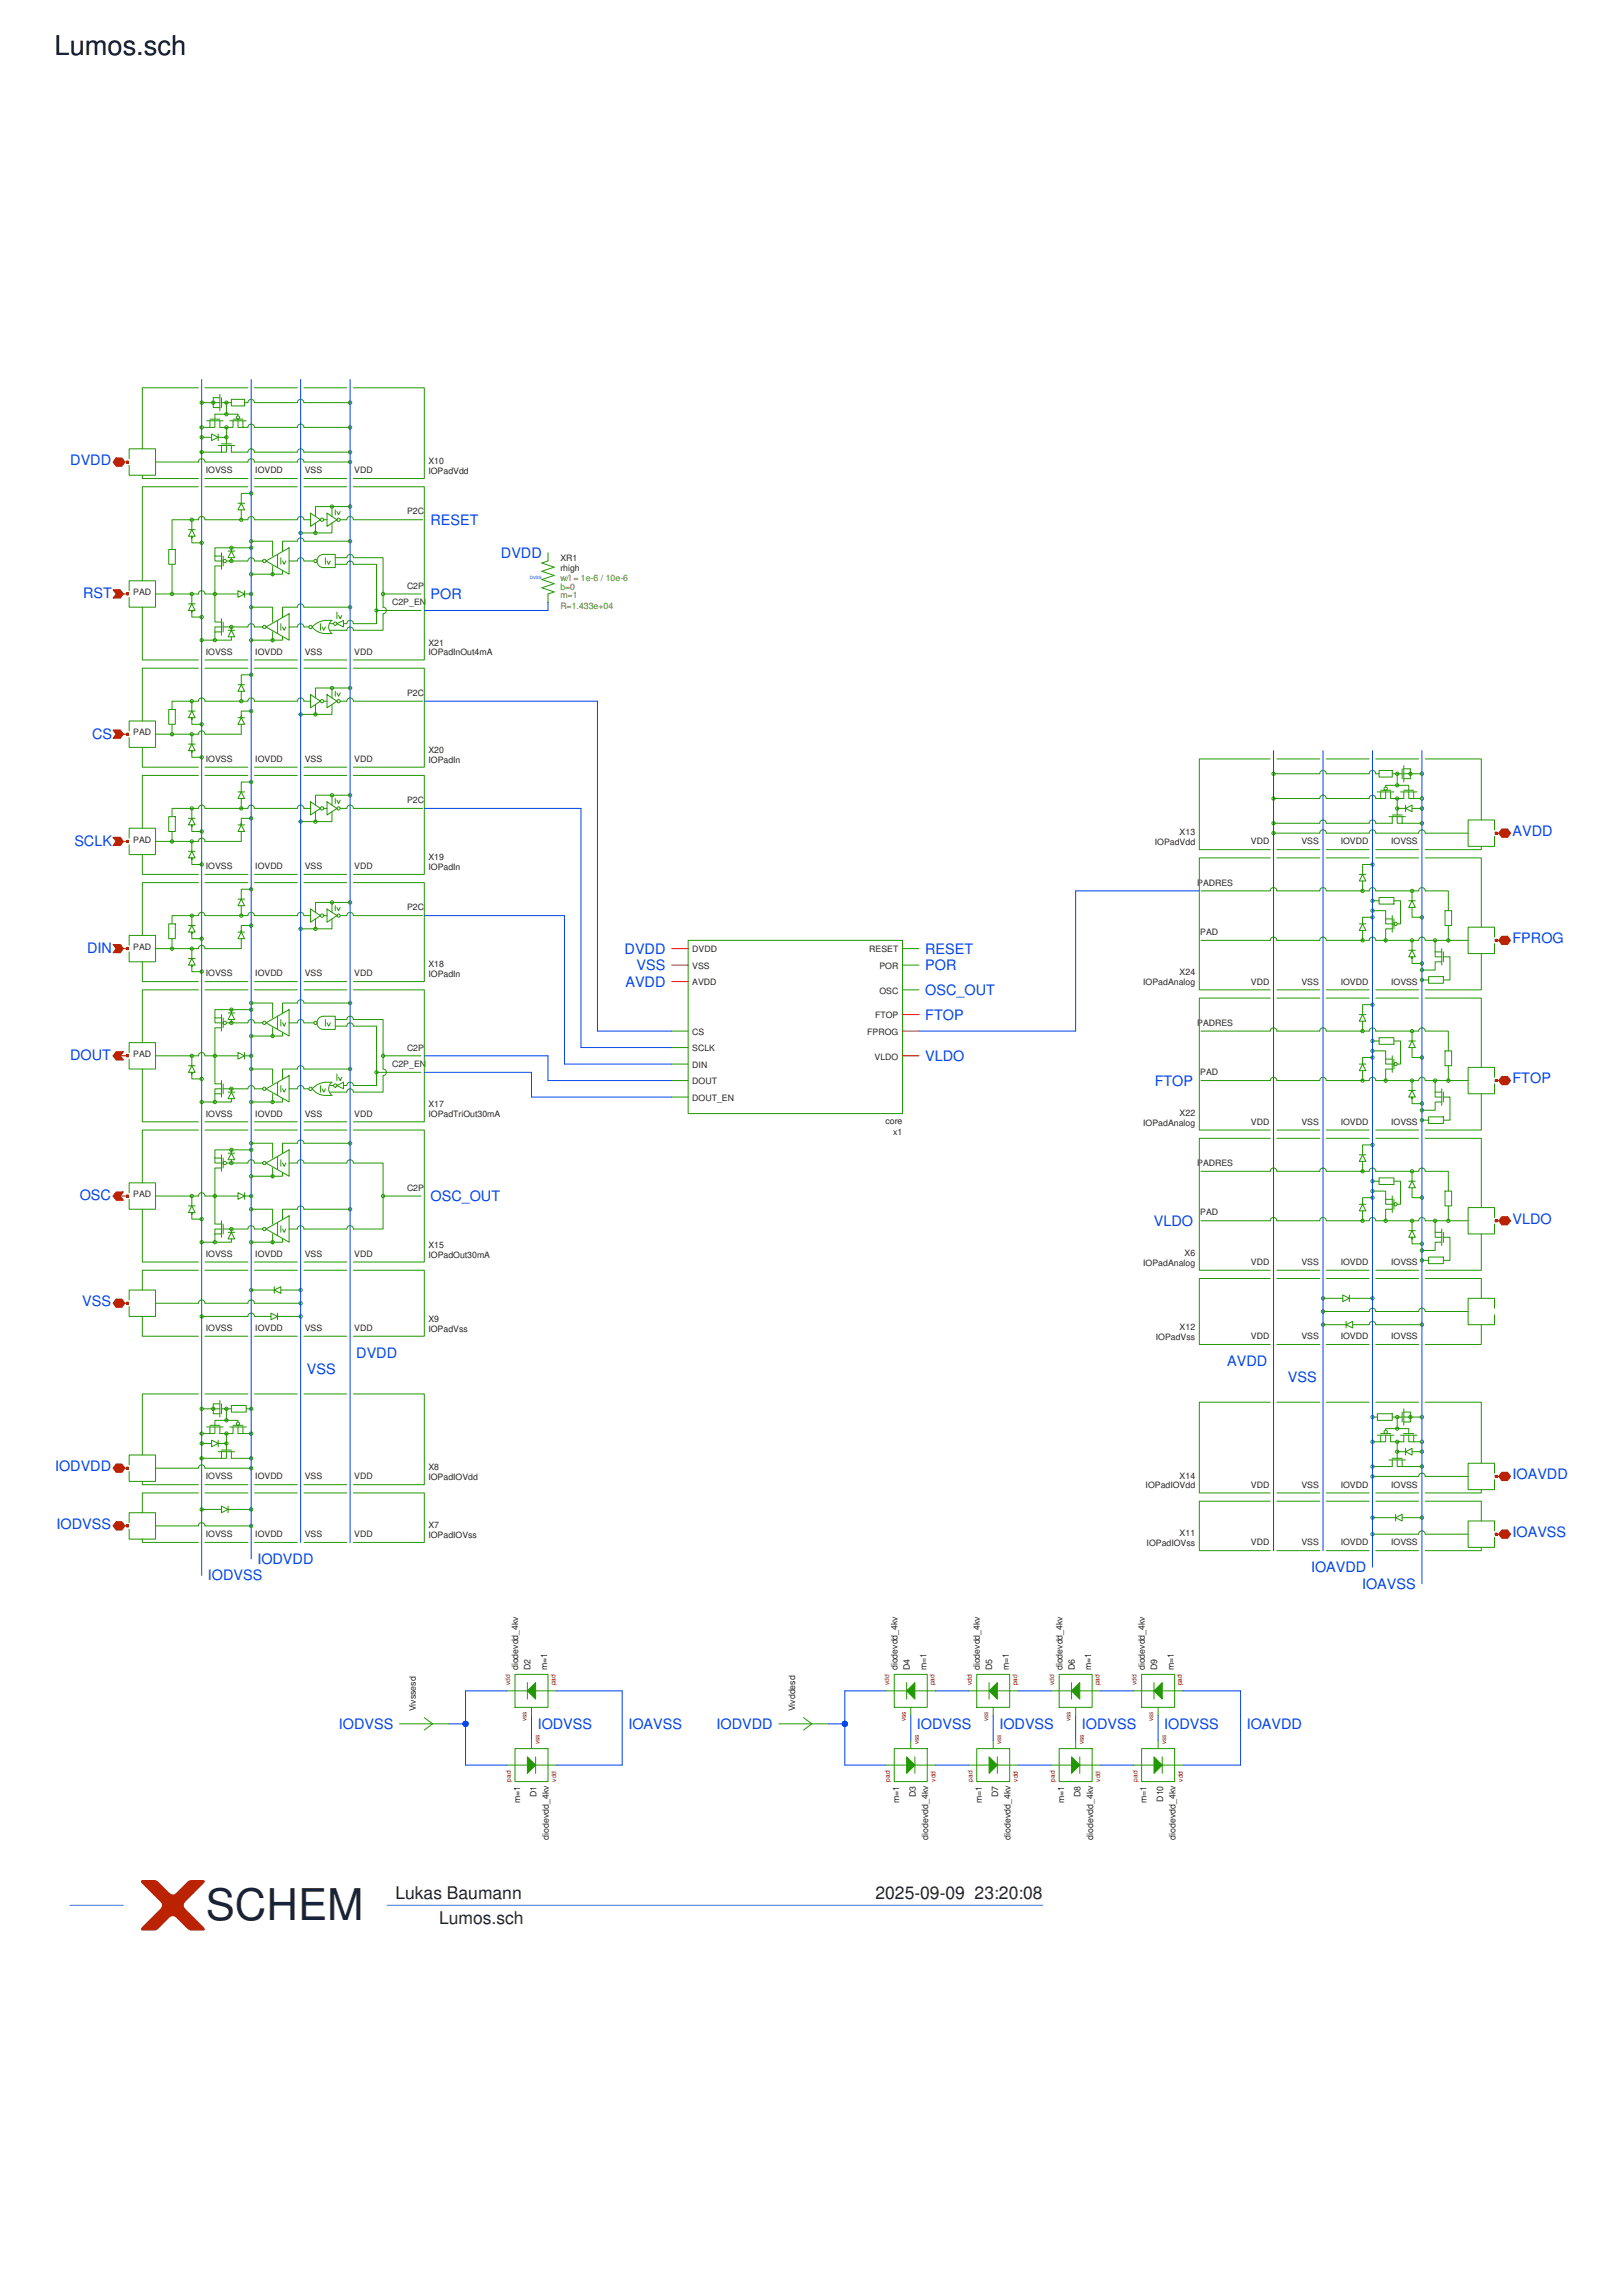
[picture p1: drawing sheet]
<svg xmlns="http://www.w3.org/2000/svg" width="210mm" height="297mm" viewBox="0 0 210 297" stroke-linecap="round" stroke-linejoin="round" font-family="sans-serif">
<defs><g id="words">
<text font-size="5.7" fill="#222" x="26.6" y="248.4">SCHEM</text>
<text font-size="3.5" x="7.1" y="7.1">Lumos.sch</text>
<g font-size="2.3" fill="#222">
<text x="51.2" y="245.7">Lukas Baumann</text>
<text x="113.3" y="245.7">2025-09-09 23:20:08</text>
<text x="56.8" y="248.9">Lumos.sch</text>
</g>
<g font-size="1.9" fill="#0044ed">
<text x="9.1" y="60.1">DVDD</text>
<text x="55.7" y="67.9">RESET</text>
<text x="10.8" y="77.4">RST</text>
<text x="55.7" y="77.5">POR</text>
<text x="64.8" y="72.2">DVDD</text>
<text x="11.9" y="95.6">CS</text>
<text x="9.6" y="109.4">SCLK</text>
<text x="195.7" y="108.2">AVDD</text>
<text x="11.3" y="123.3">DIN</text>
<text x="80.8" y="123.4">DVDD</text>
<text x="82.4" y="125.5">VSS</text>
<text x="119.7" y="123.4">RESET</text>
<text x="119.7" y="125.5">POR</text>
<text x="195.7" y="122">FPROG</text>
<text x="80.9" y="127.6">AVDD</text>
<text x="119.7" y="131.9">FTOP</text>
<text x="119.7" y="128.7">OSC_OUT</text>
<text x="9.1" y="137.2">DOUT</text>
<text x="119.7" y="137.2">VLDO</text>
<text x="149.4" y="140.4">FTOP</text>
<text x="195.7" y="140.2">FTOP</text>
<text x="10.3" y="155.3">OSC</text>
<text x="55.7" y="155.4">OSC_OUT</text>
<text x="149.3" y="158.6">VLDO</text>
<text x="195.7" y="158.3">VLDO</text>
<text x="10.6" y="169">VSS</text>
<text x="39.7" y="177.8">VSS</text>
<text x="46.1" y="175.6">DVDD</text>
<text x="158.8" y="176.7">AVDD</text>
<text x="166.7" y="178.8">VSS</text>
<text x="7.1" y="190.3">IODVDD</text>
<text x="195.7" y="191.4">IOAVDD</text>
<text x="7.3" y="197.8">IODVSS</text>
<text x="33.3" y="202.3">IODVDD</text>
<text x="169.7" y="203.4">IOAVDD</text>
<text x="195.7" y="198.8">IOAVSS</text>
<text x="26.9" y="204.5">IODVSS</text>
<text x="176.3" y="205.5">IOAVSS</text>
<text x="43.9" y="223.7">IODVSS</text>
<text x="69.6" y="223.7">IODVSS</text>
<text x="81.3" y="223.7">IOAVSS</text>
<text x="92.7" y="223.7">IODVDD</text>
<text x="118.7" y="223.7">IODVSS</text>
<text x="129.3" y="223.7">IODVSS</text>
<text x="140" y="223.7">IODVSS</text>
<text x="150.7" y="223.7">IODVSS</text>
<text x="161.3" y="223.7">IOAVDD</text>
</g>
<g font-size="1.1" fill="#222">
<text x="26.6" y="61.2">IOVSS</text>
<text x="33" y="61.2">IOVDD</text>
<text x="39.4" y="61.2">VSS</text>
<text x="45.8" y="61.2">VDD</text>
<text x="55.4" y="60">X10</text>
<text x="55.4" y="61.3">IOPadVdd</text>
<text x="52.7" y="66.6">P2C</text>
<text x="17.2" y="77">PAD</text>
<text x="52.7" y="76.2">C2P</text>
<text x="72.5" y="73.9">rhigh</text>
<text x="72.5" y="72.6">XR1</text>
<text x="50.7" y="78.3">C2P_EN</text>
<text x="55.4" y="83.5">X21</text>
<text x="26.6" y="84.7">IOVSS</text>
<text x="33" y="84.7">IOVDD</text>
<text x="39.4" y="84.7">VSS</text>
<text x="45.8" y="84.7">VDD</text>
<text x="55.4" y="84.8">IOPadInOut4mA</text>
<text x="17.2" y="95.2">PAD</text>
<text x="52.7" y="90">P2C</text>
<text x="26.6" y="98.6">IOVSS</text>
<text x="33" y="98.6">IOVDD</text>
<text x="39.4" y="98.6">VSS</text>
<text x="45.8" y="98.6">VDD</text>
<text x="55.4" y="97.4">X20</text>
<text x="55.4" y="98.7">IOPadIn</text>
<text x="52.7" y="103.9">P2C</text>
<text x="17.2" y="109">PAD</text>
<text x="26.6" y="112.4">IOVSS</text>
<text x="33" y="112.4">IOVDD</text>
<text x="39.4" y="112.4">VSS</text>
<text x="45.8" y="112.4">VDD</text>
<text x="55.4" y="111.3">X19</text>
<text x="55.4" y="112.5">IOPadIn</text>
<text x="149.5" y="109.3">IOPadVdd</text>
<text x="152.7" y="108.1">X13</text>
<text x="161.9" y="109.2">VDD</text>
<text x="168.4" y="109.2">VSS</text>
<text x="173.5" y="109.2">IOVDD</text>
<text x="180" y="109.2">IOVSS</text>
<text x="52.7" y="117.8">P2C</text>
<text x="154.9" y="114.6">PADRES</text>
<text x="17.2" y="122.9">PAD</text>
<text x="55.4" y="125.1">X18</text>
<text x="89.6" y="123.2">DVDD</text>
<text x="89.6" y="125.3">VSS</text>
<text x="112.5" y="123.2">RESET</text>
<text x="113.8" y="125.3">POR</text>
<text x="155.3" y="121">PAD</text>
<text x="26.6" y="126.3">IOVSS</text>
<text x="33" y="126.3">IOVDD</text>
<text x="39.4" y="126.3">VSS</text>
<text x="45.8" y="126.3">VDD</text>
<text x="55.4" y="126.4">IOPadIn</text>
<text x="89.6" y="127.5">AVDD</text>
<text x="113.2" y="131.7">FTOP</text>
<text x="113.8" y="128.5">OSC</text>
<text x="147.9" y="127.5">IOPadAnalog</text>
<text x="152.7" y="126.2">X24</text>
<text x="161.9" y="127.4">VDD</text>
<text x="168.4" y="127.4">VSS</text>
<text x="173.5" y="127.4">IOVDD</text>
<text x="180" y="127.4">IOVSS</text>
<text x="17.2" y="136.8">PAD</text>
<text x="52.7" y="135.9">C2P</text>
<text x="89.6" y="133.9">CS</text>
<text x="89.6" y="136">SCLK</text>
<text x="112.2" y="133.9">FPROG</text>
<text x="113.2" y="137.1">VLDO</text>
<text x="154.9" y="132.7">PADRES</text>
<text x="50.7" y="138">C2P_EN</text>
<text x="55.4" y="143.3">X17</text>
<text x="89.6" y="138.1">DIN</text>
<text x="89.6" y="140.3">DOUT</text>
<text x="89.6" y="142.4">DOUT_EN</text>
<text x="155.3" y="139.1">PAD</text>
<text x="26.6" y="144.4">IOVSS</text>
<text x="33" y="144.4">IOVDD</text>
<text x="39.4" y="144.4">VSS</text>
<text x="45.8" y="144.4">VDD</text>
<text x="55.4" y="144.6">IOPadTriOut30mA</text>
<text x="114.6" y="145.4">core</text>
<text x="115.6" y="146.8">x1</text>
<text x="147.9" y="145.6">IOPadAnalog</text>
<text x="152.7" y="144.3">X22</text>
<text x="161.9" y="145.5">VDD</text>
<text x="168.4" y="145.5">VSS</text>
<text x="173.5" y="145.5">IOVDD</text>
<text x="180" y="145.5">IOVSS</text>
<text x="17.2" y="154.9">PAD</text>
<text x="52.7" y="154">C2P</text>
<text x="154.9" y="150.8">PADRES</text>
<text x="55.4" y="161.4">X15</text>
<text x="155.3" y="157.2">PAD</text>
<text x="26.6" y="162.6">IOVSS</text>
<text x="33" y="162.6">IOVDD</text>
<text x="39.4" y="162.6">VSS</text>
<text x="45.8" y="162.6">VDD</text>
<text x="55.4" y="162.7">IOPadOut30mA</text>
<text x="147.9" y="163.8">IOPadAnalog</text>
<text x="153.3" y="162.5">X6</text>
<text x="161.9" y="163.6">VDD</text>
<text x="168.4" y="163.6">VSS</text>
<text x="173.5" y="163.6">IOVDD</text>
<text x="180" y="163.6">IOVSS</text>
<text x="26.6" y="172.2">IOVSS</text>
<text x="33" y="172.2">IOVDD</text>
<text x="39.4" y="172.2">VSS</text>
<text x="45.8" y="172.2">VDD</text>
<text x="55.4" y="171">X9</text>
<text x="55.4" y="172.3">IOPadVss</text>
<text x="149.6" y="173.4">IOPadVss</text>
<text x="152.7" y="172.1">X12</text>
<text x="161.9" y="173.3">VDD</text>
<text x="168.4" y="173.3">VSS</text>
<text x="173.5" y="173.3">IOVDD</text>
<text x="180" y="173.3">IOVSS</text>
<text x="26.6" y="191.4">IOVSS</text>
<text x="33" y="191.4">IOVDD</text>
<text x="39.4" y="191.4">VSS</text>
<text x="45.8" y="191.4">VDD</text>
<text x="55.4" y="190.2">X8</text>
<text x="55.4" y="191.5">IOPadIOVdd</text>
<text x="152.7" y="191.3">X14</text>
<text x="55.4" y="197.7">X7</text>
<text x="148.3" y="192.6">IOPadIOVdd</text>
<text x="161.9" y="192.5">VDD</text>
<text x="168.4" y="192.5">VSS</text>
<text x="173.5" y="192.5">IOVDD</text>
<text x="180" y="192.5">IOVSS</text>
<text x="26.6" y="198.9">IOVSS</text>
<text x="33" y="198.9">IOVDD</text>
<text x="39.4" y="198.9">VSS</text>
<text x="45.8" y="198.9">VDD</text>
<text x="55.4" y="199">IOPadIOVss</text>
<text x="148.4" y="200">IOPadIOVss</text>
<text x="152.7" y="198.8">X11</text>
<text x="161.9" y="199.9">VDD</text>
<text x="168.4" y="199.9">VSS</text>
<text x="173.5" y="199.9">IOVDD</text>
<text x="180" y="199.9">IOVSS</text>
<text x="53.8" y="221.4" transform="rotate(-90 53.8 221.4)">Vivssesd</text>
<text x="67.1" y="216.1" transform="rotate(-90 67.1 216.1)">diodevdd_4kv</text>
<text x="68.7" y="216.1" transform="rotate(-90 68.7 216.1)">D2</text>
<text x="70.8" y="216.1" transform="rotate(-90 70.8 216.1)">m=1</text>
<text x="102.9" y="221.4" transform="rotate(-90 102.9 221.4)">Vivddesd</text>
<text x="116.1" y="216.1" transform="rotate(-90 116.1 216.1)">diodevdd_4kv</text>
<text x="117.7" y="216.1" transform="rotate(-90 117.7 216.1)">D4</text>
<text x="119.9" y="216.1" transform="rotate(-90 119.9 216.1)">m=1</text>
<text x="126.8" y="216.1" transform="rotate(-90 126.8 216.1)">diodevdd_4kv</text>
<text x="128.4" y="216.1" transform="rotate(-90 128.4 216.1)">D5</text>
<text x="130.5" y="216.1" transform="rotate(-90 130.5 216.1)">m=1</text>
<text x="137.5" y="216.1" transform="rotate(-90 137.5 216.1)">diodevdd_4kv</text>
<text x="139.1" y="216.1" transform="rotate(-90 139.1 216.1)">D6</text>
<text x="141.2" y="216.1" transform="rotate(-90 141.2 216.1)">m=1</text>
<text x="148.2" y="216.1" transform="rotate(-90 148.2 216.1)">diodevdd_4kv</text>
<text x="149.8" y="216.1" transform="rotate(-90 149.8 216.1)">D9</text>
<text x="151.9" y="216.1" transform="rotate(-90 151.9 216.1)">m=1</text>
<text x="67.3" y="233.3" transform="rotate(-90 67.3 233.3)">m=1</text>
<text x="69.4" y="232.5" transform="rotate(-90 69.4 232.5)">D1</text>
<text x="116.4" y="233.3" transform="rotate(-90 116.4 233.3)">m=1</text>
<text x="118.5" y="232.5" transform="rotate(-90 118.5 232.5)">D3</text>
<text x="127" y="233.3" transform="rotate(-90 127 233.3)">m=1</text>
<text x="129.2" y="232.5" transform="rotate(-90 129.2 232.5)">D7</text>
<text x="137.7" y="233.3" transform="rotate(-90 137.7 233.3)">m=1</text>
<text x="139.8" y="232.5" transform="rotate(-90 139.8 232.5)">D8</text>
<text x="148.4" y="233.3" transform="rotate(-90 148.4 233.3)">m=1</text>
<text x="150.5" y="233.1" transform="rotate(-90 150.5 233.1)">D10</text>
<text x="71" y="238" transform="rotate(-90 71 238)">diodevdd_4kv</text>
<text x="120.1" y="238" transform="rotate(-90 120.1 238)">diodevdd_4kv</text>
<text x="130.8" y="238" transform="rotate(-90 130.8 238)">diodevdd_4kv</text>
<text x="141.4" y="238" transform="rotate(-90 141.4 238)">diodevdd_4kv</text>
<text x="152.1" y="238" transform="rotate(-90 152.1 238)">diodevdd_4kv</text>
</g>
<g font-size="1.1" fill="#660">
<text x="72.5" y="75.2">w/l = 1e-6 / 10e-6</text>
<text x="72.5" y="76.3">b=0</text>
<text x="72.5" y="77.4">m=1</text>
<text x="72.5" y="78.8">R=1.433e+04</text>
</g>
<g font-size=".8" fill="#fe0000">
<text x="66" y="218" transform="rotate(-90 66 218)">vdd</text>
<text x="71.9" y="218" transform="rotate(-90 71.9 218)">pad</text>
<text x="115.1" y="218" transform="rotate(-90 115.1 218)">vdd</text>
<text x="120.9" y="218" transform="rotate(-90 120.9 218)">pad</text>
<text x="125.7" y="218" transform="rotate(-90 125.7 218)">vdd</text>
<text x="131.6" y="218" transform="rotate(-90 131.6 218)">pad</text>
<text x="136.4" y="218" transform="rotate(-90 136.4 218)">vdd</text>
<text x="142.3" y="218" transform="rotate(-90 142.3 218)">pad</text>
<text x="147.1" y="218" transform="rotate(-90 147.1 218)">vdd</text>
<text x="153" y="218" transform="rotate(-90 153 218)">pad</text>
<text x="68.1" y="222.7" transform="rotate(-90 68.1 222.7)">vss</text>
<text x="69.8" y="225.7" transform="rotate(-90 69.8 225.7)">vss</text>
<text x="117.2" y="222.7" transform="rotate(-90 117.2 222.7)">vss</text>
<text x="118.9" y="225.7" transform="rotate(-90 118.9 225.7)">vss</text>
<text x="127.9" y="222.7" transform="rotate(-90 127.9 222.7)">vss</text>
<text x="129.6" y="225.7" transform="rotate(-90 129.6 225.7)">vss</text>
<text x="138.6" y="222.7" transform="rotate(-90 138.6 222.7)">vss</text>
<text x="140.2" y="225.7" transform="rotate(-90 140.2 225.7)">vss</text>
<text x="149.2" y="222.7" transform="rotate(-90 149.2 222.7)">vss</text>
<text x="150.9" y="225.7" transform="rotate(-90 150.9 225.7)">vss</text>
<text x="66.1" y="230.5" transform="rotate(-90 66.1 230.5)">pad</text>
<text x="72" y="230.5" transform="rotate(-90 72 230.5)">vdd</text>
<text x="115.2" y="230.5" transform="rotate(-90 115.2 230.5)">pad</text>
<text x="121" y="230.5" transform="rotate(-90 121 230.5)">vdd</text>
<text x="125.8" y="230.5" transform="rotate(-90 125.8 230.5)">pad</text>
<text x="131.7" y="230.5" transform="rotate(-90 131.7 230.5)">vdd</text>
<text x="136.5" y="230.5" transform="rotate(-90 136.5 230.5)">pad</text>
<text x="142.4" y="230.5" transform="rotate(-90 142.4 230.5)">vdd</text>
<text x="147.2" y="230.5" transform="rotate(-90 147.2 230.5)">pad</text>
<text x="153.1" y="230.5" transform="rotate(-90 153.1 230.5)">vdd</text>
</g>
<text font-size=".6" fill="#0044ed" x="68.6" y="75">DVSS</text>
</g></defs>
<g fill="none" stroke="#229800" stroke-width=".13">
<path d="M16.7 59.3v-1.2h3.4v3.4h-3.4v-1.3M20.1 59.8h5.6a.43 .43 0 0 1 .4-.5 .43 .43 0 0 1 .4 .5h5.6M25.7 50.2h-7.3v7.9M26.1 52.1h1.5v.6h.8M26.1 56.6h1.3M26.5 50.2h5.6M26.7 54.4h2.2M27.2 54.4v.9h-.9M27.2 54.2h1.2M27.4 56.1l.8 .5-.8 .4zM27.8 54.4v.9h-.6M28.2 56.1v.9"/>
<path d="M28.2 57.6h2.2M28.4 51.5h-.8v.6h.8M28.4 54.4v.9h1.8v-.9M28.4 51v2.2M28.7 57.6v.9h-2.6M28.7 51.5v1.2M28.7 52.1h1.2M28.7 57.4h1.2M29.3 55.3v1.3h-1.1M29.3 57.6v.9h-.6M29.3 52.1v1.5M29.3 56.6v.8"/>
<path d="M29.7 54.4h2.2M29.9 51.7h1.8v.8h-1.8zM29.9 57.6v.9h2.2M30.2 54.2h1.2M30.8 54.4v.9h.6M30.8 53.8v-.2h-3v.6M31.4 54.4v.9h.7M31.7 52.1h.4M32.1 59.8a.43 .43 0 0 1 .4-.5 .43 .43 0 0 1 .4 .5h5.6a.43 .43 0 0 1 .4-.5 .43 .43 0 0 1 .4 .5h6M32.1 58.5a.43 .43 0 0 1 .4-.4 .43 .43 0 0 1 .4 .4h5.6a.43 .43 0 0 1 .4-.4 .43 .43 0 0 1 .4 .4h6M32.1 55.3a.43 .43 0 0 1 .4-.4 .43 .43 0 0 1 .4 .4h5.6a.43 .43 0 0 1 .4-.4 .43 .43 0 0 1 .4 .4h6M32.1 52.1a.43 .43 0 0 1 .4-.4 .43 .43 0 0 1 .4 .4h5.6a.43 .43 0 0 1 .4-.4 .43 .43 0 0 1 .4 .4h6"/>
<path d="M32.9 50.2h5.6M39.3 50.2h5.6M45.7 50.2h9.2v11.7h-9.2M18.4 61.5v.4h7.3M26.5 61.9h5.6M32.9 61.9h5.6M39.3 61.9h5.6M164.4 98.2h-9.2v11.7h9.2M165.2 98.2h5.6M171.6 98.2h5.6M178 98.2h5.6M178.5 99.7h1.7v.8h-1.7z"/>
<path d="M181.5 99.5v1.2M181.7 99.5h.8v.6h-.8M181.7 99v2.2M184.4 98.2h7.3v7.9M164.8 107.8h6a.43 .43 0 0 1 .4-.4 .43 .43 0 0 1 .4 .4h5.6a.43 .43 0 0 1 .4-.4 .43 .43 0 0 1 .4 .4h5.6a.43 .43 0 0 1 .4-.4 .43 .43 0 0 1 .4 .4h5.6M164.8 100.1h6a.43 .43 0 0 1 .4-.4 .43 .43 0 0 1 .4 .4h5.6a.43 .43 0 0 1 .4-.4 .43 .43 0 0 1 .4 .4h.5M165.2 109.9h5.6M171.6 109.9h5.6M178 109.9h5.6M178.3 102.5h2.1M178.7 102.5v.8h-.7a.43 .43 0 0 0-.4-.4 .43 .43 0 0 0-.4 .4h-5.6a.43 .43 0 0 0-.4-.4 .43 .43 0 0 0-.4 .4h-6M178.7 102.2h1.3"/>
<path d="M179.3 102.5v.8h-.6M179.3 101.8v-.2h3v.6M179.7 105.7h2.2M180 102.5v.8h1.7v-.8M180.2 105.7v.8h-2.2a.43 .43 0 0 0-.4-.4 .43 .43 0 0 0-.4 .4h-5.6a.43 .43 0 0 0-.4-.4 .43 .43 0 0 0-.4 .4h-6M180.2 100.1h1.3M180.2 105.4h1.3M180.8 103.3v1.3h1.1M180.8 105.7v.8h.7M180.8 100.1v1.5M180.8 104.6v.8M181.2 102.5h2.2"/>
<path d="M181.5 105.7v.8h2.5M181.7 102.2h1.2M181.9 104.6l.8-.4v.8zM181.9 104.2v.8M182.3 102.5v.8h.6M182.7 104.6h1.3M182.9 102.5v.8h.9M184 100.1h-1.5v.6h-.8M191.7 109.5v.4h-7.3M193.4 107.4v-1.3h-3.4v3.4h3.4v-1.3M155.4 151.5h9a.43 .43 0 0 1 .4-.4 .43 .43 0 0 1 .4 .4h5.6a.43 .43 0 0 1 .4-.4 .43 .43 0 0 1 .4 .4h5.6a.43 .43 0 0 1 .4-.4 .43 .43 0 0 1 .4 .4h5.6a.43 .43 0 0 1 .4-.4 .43 .43 0 0 1 .4 .4h3v2.6M155.4 157.9h9a.43 .43 0 0 1 .4-.4 .43 .43 0 0 1 .4 .4h5.6a.43 .43 0 0 1 .4-.4 .43 .43 0 0 1 .4 .4h5.6a.43 .43 0 0 1 .4-.4 .43 .43 0 0 1 .4 .4h5.6a.43 .43 0 0 1 .4-.4 .43 .43 0 0 1 .4 .4h5.6"/>
<path d="M164.4 147.3h-9.2v17h9.2M165.2 147.3h5.6M171.6 147.3h5.6M175.9 155.8h.9M175.9 149.4h.9M176.3 155.8l.5 .9h-.9zM176.3 149.4l.5 .9h-.9zM176.3 150.3v1.2M176.3 156.7v1.2M177.6 154.9h-1.3v.9M177.6 154.1h1.7v1.1h.9M177.6 148.1h-1.3v1.3"/>
<path d="M177.6 152.8h.9M178 147.3h5.6M178.5 152.4h1.9v.8h-1.9zM179.3 155.2v.6h.9M180.2 156.4h-.9v1.5M180.2 154.7v2.2M180.4 152.8h.8v3h-.4M180.4 155.2v1.2M182.3 159.2h.9M182.3 152.8h.9M182.7 159.2l.5 .9h-.9zM182.7 152.8l.5 .9h-.9z"/>
<path d="M182.7 153.7v1.2h1.3M182.7 151.5v1.3M182.7 157.9v1.3M184.4 147.3h7.3v8.9M185.7 157.9v1.5h.9M185.7 159.4v.7h.9M186.6 159v2.1M186.8 159.4v1.3M187 154.1h.9v1.9h-.9zM187.4 156v1.9M191.7 159.6v4.7h-7.3M193.4 157.5v-1.3h-3.4v3.4h3.4v-1.2"/>
<path d="M16.7 168.2v-1.3h3.4v3.4h-3.4v-1.3M18.4 170.3v2.6h7.3M20.1 168.6h5.6a.43 .43 0 0 1 .4-.4 .43 .43 0 0 1 .4 .4h5.6M25.7 164.3h-7.3v2.6M26.1 170.3h6M26.5 172.9h5.6M26.5 164.3h5.6M32.1 168.6a.43 .43 0 0 1 .4-.4 .43 .43 0 0 1 .4 .4h6M32.1 170.3a.43 .43 0 0 1 .4-.4 .43 .43 0 0 1 .4 .4h2.2M32.5 166.9h3M32.9 172.9h5.6M32.9 164.3h5.6"/>
<path d="M35.1 169.9l.8 .4-.8 .4zM35.5 166.9l.8-.4v.8zM35.5 166.5v.8M35.9 169.9v.8M35.9 170.3h3M36.3 166.9h2.6M39.3 172.9h5.6M39.3 164.3h5.6M45.7 164.3h9.2v8.6h-9.2M164.4 165.4h-9.2v8.5h9.2M165.2 164.3h5.6M165.2 173.9h5.6"/>
<path d="M165.2 165.4h5.6M171.2 169.7h6a.43 .43 0 0 1 .4-.5 .43 .43 0 0 1 .4 .5h5.6a.43 .43 0 0 1 .4-.5 .43 .43 0 0 1 .4 .5h5.6M171.2 168h2.6M171.2 171.4h3M171.6 164.3h5.6M171.6 173.9h5.6M171.6 165.4h5.6M173.8 167.5l.8 .5-.8 .4zM174.2 171.4l.9-.4v.8zM174.2 171v.8M174.6 168h3M174.6 167.5v.9"/>
<path d="M175.1 171.4h2.1a.43 .43 0 0 1 .4-.4 .43 .43 0 0 1 .4 .4h6M178 164.3h5.6M178 173.9h5.6M178 165.4h5.6M182.7 160.1v.8h1.3M184 163.1h.9M184.4 165.4h7.3v2.6M184.9 162.6h1.9v.9h-1.9zM186.6 160.7h-.9v1.1h-1.7M186.8 160.1h.8v3h-.8M191.7 171.4v2.5h-7.3M193.4 169.2v-1.2h-3.4v3.4h3.4v-1.3"/>
<path d="M16.7 197v-1.3h3.4v3.4h-3.4v-1.3M16.7 189.5v-1.3h3.4v3.5h-3.4v-1.3M18.4 199.1v.4h7.3M18.4 191.7v.4h7.3M20.1 197.4h5.6a.43 .43 0 0 1 .4-.4 .43 .43 0 0 1 .4 .4h6M20.1 189.9h5.6a.43 .43 0 0 1 .4-.4 .43 .43 0 0 1 .4 .4h6M25.7 193.1h-7.3v2.6M25.7 180.3h-7.3v7.9M26.1 182.3h1.5v.6h.8M26.1 195.3h2.6M26.1 186.7h1.3M26.5 199.5h5.6"/>
<path d="M26.5 193.1h5.6M26.5 192.1h5.6M26.5 180.3h5.6M26.7 184.6h2.2M27.2 184.6v.9h-.9M27.2 184.4h1.2M27.4 186.3l.8 .4-.8 .5zM27.8 184.6v.9h-.6M28.2 186.3v.9M28.2 187.8h2.2M28.4 181.6h-.8v.7h.8M28.4 184.6v.9h1.8v-.9"/>
<path d="M28.4 181.2v2.1M28.7 194.9l.8 .4-.8 .4zM28.7 187.8v.9h-2.6M28.7 181.6v1.3M28.7 182.3h1.2M28.7 187.6h1.2M29.3 185.5v1.2h-1.1M29.3 187.8v.9h-.6M29.3 182.3v1.5M29.3 186.7v.9M29.5 195.3h3M29.5 194.9v.8"/>
<path d="M29.7 184.6h2.2M29.9 181.8h2v.9h-2zM29.9 187.8v.9h2.6M30.2 184.4h1.2M30.8 184.6v.9h.6M30.8 184v-.2h-3v.6M31.4 184.6v.9h1.1M31.9 182.3h.6M32.9 199.5h5.6M32.9 193.1h5.6M32.9 192.1h5.6M32.9 180.3h5.6"/>
<path d="M39.3 199.5h5.6M39.3 193.1h5.6M39.3 192.1h5.6M39.3 180.3h5.6M45.7 193.1h9.2v6.4h-9.2M45.7 180.3h9.2v11.8h-9.2M164.4 194.2h-9.2v6.4h9.2M164.4 181.4h-9.2v11.7h9.2M165.2 193.1h5.6M165.2 194.2h5.6M165.2 181.4h5.6M171.6 193.1h5.6"/>
<path d="M171.6 194.2h5.6M171.6 181.4h5.6M177.6 198.5h6a.43 .43 0 0 1 .4-.4 .43 .43 0 0 1 .4 .4h5.6M177.6 191h6a.43 .43 0 0 1 .4-.4 .43 .43 0 0 1 .4 .4h5.6M177.6 196.3h3M177.6 183.3h.7M178 193.1h5.6M178 194.2h5.6M178 181.4h5.6M178.3 182.9h1.9v.9h-1.9zM178.3 185.7h2.1M178.7 185.7v.8h-1.1"/>
<path d="M178.7 185.5h1.3M179.3 185.7v.8h-.6M179.3 185v-.2h3v.7M179.7 188.9h2.2M180 185.7v.8h1.7v-.8M180.2 188.7h1.3M180.2 188.9v.8h-2.6M180.2 183.3h1.3M180.6 196.3l.9-.4v.9zM180.6 195.9v.9M180.8 186.5v1.3h1.1M180.8 188.9v.8h.7"/>
<path d="M180.8 183.3v1.5M180.8 187.8v.9M181.2 185.7h2.2M181.5 188.9v.8h2.5M181.5 182.7v1.3M181.5 196.3h2.5M181.7 182.7h.8v.6h-.8M181.7 182.3v2.1M181.7 185.5h1.2M181.9 187.8l.8-.4v.8zM181.9 187.4v.8M182.3 185.7v.8h.6"/>
<path d="M182.7 187.8h1.3M182.9 185.7v.8h.9M184 183.3h-1.5v.7h-.8M184.4 194.2h7.3v2.6M184.4 181.4h7.3v7.9M191.7 192.7v.4h-7.3M193.4 198.1v-1.3h-3.4v3.4h3.4v-1.3M193.4 190.6v-1.3h-3.4v3.4h3.4v-1.3M165.2 200.6h5.6M171.6 200.6h5.6M178 200.6h5.6M191.7 200.2v.4h-7.3"/>
<path d="M65.6 228.4h2.6M68.8 225.2v1M69.3 228.4h2.7M69.3 227.3v2.1"/>
<circle cx="26.1" cy="56.6" r=".21"/>
<circle cx="26.1" cy="55.3" r=".21"/>
<circle cx="26.1" cy="58.5" r=".21"/>
<circle cx="26.1" cy="52.1" r=".21"/>
<circle cx="27.6" cy="52.1" r=".21"/>
<circle cx="29.3" cy="52.1" r=".21"/>
<circle cx="29.3" cy="53.6" r=".21"/>
<circle cx="29.3" cy="55.3" r=".21"/>
<circle cx="29.3" cy="56.6" r=".21"/>
<circle cx="30.8" cy="54" r=".21"/>
<circle cx="45.3" cy="55.3" r=".21"/>
<circle cx="45.3" cy="58.5" r=".21"/>
<circle cx="45.3" cy="59.8" r=".21"/>
<circle cx="45.3" cy="52.1" r=".21"/>
<circle cx="164.8" cy="107.8" r=".21"/>
<circle cx="164.8" cy="106.5" r=".21"/>
<circle cx="164.8" cy="100.1" r=".21"/>
<circle cx="164.8" cy="103.3" r=".21"/>
<circle cx="179.3" cy="102" r=".21"/>
<circle cx="180.8" cy="104.6" r=".21"/>
<circle cx="180.8" cy="100.1" r=".21"/>
<circle cx="180.8" cy="103.3" r=".21"/>
<circle cx="180.8" cy="101.6" r=".21"/>
<circle cx="182.5" cy="100.1" r=".21"/>
<circle cx="184" cy="106.5" r=".21"/>
<circle cx="184" cy="104.6" r=".21"/>
<circle cx="184" cy="103.3" r=".21"/>
<circle cx="184" cy="100.1" r=".21"/>
<circle cx="176.3" cy="151.5" r=".21"/>
<circle cx="176.3" cy="157.9" r=".21"/>
<circle cx="177.6" cy="148.1" r=".21"/>
<circle cx="177.6" cy="154.1" r=".21"/>
<circle cx="177.6" cy="154.9" r=".21"/>
<circle cx="177.6" cy="152.8" r=".21"/>
<circle cx="179.3" cy="157.9" r=".21"/>
<circle cx="180.6" cy="155.8" r=".21"/>
<circle cx="182.7" cy="151.5" r=".21"/>
<circle cx="182.7" cy="157.9" r=".21"/>
<circle cx="184" cy="154.9" r=".21"/>
<circle cx="185.7" cy="157.9" r=".21"/>
<circle cx="187.4" cy="157.9" r=".21"/>
<circle cx="26.1" cy="170.3" r=".21"/>
<circle cx="32.5" cy="166.9" r=".21"/>
<circle cx="38.9" cy="166.9" r=".21"/>
<circle cx="38.9" cy="170.3" r=".21"/>
<circle cx="38.9" cy="168.6" r=".21"/>
<circle cx="171.2" cy="169.7" r=".21"/>
<circle cx="171.2" cy="171.4" r=".21"/>
<circle cx="171.2" cy="168" r=".21"/>
<circle cx="177.6" cy="168" r=".21"/>
<circle cx="184" cy="171.4" r=".21"/>
<circle cx="184" cy="163.1" r=".21"/>
<circle cx="184" cy="160.9" r=".21"/>
<circle cx="184" cy="161.8" r=".21"/>
<circle cx="26.1" cy="182.3" r=".21"/>
<circle cx="26.1" cy="195.3" r=".21"/>
<circle cx="26.1" cy="185.5" r=".21"/>
<circle cx="26.1" cy="188.7" r=".21"/>
<circle cx="26.1" cy="186.7" r=".21"/>
<circle cx="27.6" cy="182.3" r=".21"/>
<circle cx="29.3" cy="186.7" r=".21"/>
<circle cx="29.3" cy="185.5" r=".21"/>
<circle cx="29.3" cy="183.8" r=".21"/>
<circle cx="29.3" cy="182.3" r=".21"/>
<circle cx="30.8" cy="184.2" r=".21"/>
<circle cx="32.5" cy="197.4" r=".21"/>
<circle cx="32.5" cy="185.5" r=".21"/>
<circle cx="32.5" cy="195.3" r=".21"/>
<circle cx="32.5" cy="188.7" r=".21"/>
<circle cx="32.5" cy="189.9" r=".21"/>
<circle cx="32.5" cy="182.3" r=".21"/>
<circle cx="177.6" cy="189.7" r=".21"/>
<circle cx="177.6" cy="196.3" r=".21"/>
<circle cx="177.6" cy="191" r=".21"/>
<circle cx="177.6" cy="186.5" r=".21"/>
<circle cx="177.6" cy="198.5" r=".21"/>
<circle cx="177.6" cy="183.3" r=".21"/>
<circle cx="179.3" cy="185.2" r=".21"/>
<circle cx="180.8" cy="187.8" r=".21"/>
<circle cx="180.8" cy="183.3" r=".21"/>
<circle cx="180.8" cy="186.5" r=".21"/>
<circle cx="180.8" cy="184.8" r=".21"/>
<circle cx="182.5" cy="183.3" r=".21"/>
<circle cx="184" cy="189.7" r=".21"/>
<circle cx="184" cy="187.8" r=".21"/>
<circle cx="184" cy="186.5" r=".21"/>
<circle cx="184" cy="196.3" r=".21"/>
<circle cx="184" cy="183.3" r=".21"/>
</g>
<path d="M68.2 227.3l1.1 1.1-1.1 1z" fill="#229800"/>
<path d="M65.6 218.8h2.6M68.2 217.7v2.1M69.3 218.8h2.7M66.6 226.2h4.3v4.3h-4.3zM68.2 227.3l1.1 1.1-1.1 1zM68.8 220.9v1.1" fill="none" stroke="#229800" stroke-width=".13"/>
<path d="M69.3 217.7v2.1l-1.1-1z" fill="#229800"/>
<path d="M66.6 216.6h4.3v4.3h-4.3zM69.3 217.7v2.1l-1.1-1zM114.7 228.4h2.6M117.9 225.2v1M118.4 228.4h2.7M118.4 227.3v2.1" fill="none" stroke="#229800" stroke-width=".13"/>
<path d="M117.3 227.3l1.1 1.1-1.1 1z" fill="#229800"/>
<path d="M114.7 218.8h2.6M117.3 217.7v2.1M118.4 218.8h2.7M115.7 226.2h4.3v4.3h-4.3zM117.3 227.3l1.1 1.1-1.1 1zM117.9 220.9v1.1" fill="none" stroke="#229800" stroke-width=".13"/>
<path d="M117.3 218.8l1.1-1.1v2.1z" fill="#229800"/>
<path d="M115.7 216.6h4.3v4.3h-4.3zM117.3 218.8l1.1-1.1v2.1zM125.3 218.8h2.7M128 217.7v2.1M129.1 218.8h2.6M128.5 220.9v1.1" fill="none" stroke="#229800" stroke-width=".13"/>
<path d="M128 218.8l1.1-1.1v2.1z" fill="#229800"/>
<path d="M126.4 216.6h4.3v4.3h-4.3zM128 218.8l1.1-1.1v2.1zM136 218.8h2.7M138.7 217.7v2.1M139.7 218.8h2.7M139.2 220.9v1.1" fill="none" stroke="#229800" stroke-width=".13"/>
<path d="M139.7 217.7v2.1l-1-1z" fill="#229800"/>
<path d="M137.1 216.6h4.2v4.3h-4.2zM139.7 217.7v2.1l-1-1zM125.3 228.4h2.7M128.5 225.2v1M129.1 228.4h2.6M129.1 227.3v2.1" fill="none" stroke="#229800" stroke-width=".13"/>
<path d="M128 227.3l1.1 1.1-1.1 1z" fill="#229800"/>
<path d="M126.4 226.2h4.3v4.3h-4.3zM128 227.3l1.1 1.1-1.1 1zM136 228.4h2.7M139.2 225.2v1M139.7 228.4h2.7M139.7 227.3v2.1" fill="none" stroke="#229800" stroke-width=".13"/>
<path d="M138.7 227.3l1 1.1-1 1z" fill="#229800"/>
<g fill="none" stroke="#229800" stroke-width=".13">
<path d="M16.7 94.6v-1.3h3.4v3.4h-3.4v-1.3M18.4 96.7v2.6h7.3M21.8 91.8h.9v1.9h-.9zM22.3 93.7v1.3M24.4 96.3h.8M24.4 92h.8M24.8 96.3l.4 .8h-.8zM24.8 97.1v.9h1.3M24.8 92l.4 .8h-.8zM24.8 92.8v.9h1.3M24.8 90.7v1.3M24.8 95v1.3"/>
<path d="M25.7 86.4h-7.3v6.9M26.5 99.3h5.6M26.5 86.4h5.6M30.8 92.8h.9M30.8 88.6h.9M31.2 92.8l.5 .9h-.9zM31.2 88.6l.5 .8h-.9zM31.2 93.7v1.3h-4.7a.43 .43 0 0 0-.4-.4 .43 .43 0 0 0-.4 .4h-5.6M31.2 89.4v1.3M32.1 90.7a.43 .43 0 0 1 .4-.4 .43 .43 0 0 1 .4 .4h5.6a.43 .43 0 0 1 .4-.4 .43 .43 0 0 1 .4 .4h.9M32.1 90.7h-5.6a.43 .43 0 0 0-.4-.4 .43 .43 0 0 0-.4 .4h-3.4v1.1M32.5 92h-1.3v.8"/>
<path d="M32.5 87.3h-1.3v1.3M32.9 99.3h5.6M32.9 86.4h5.6M39.3 99.3h5.6M39.3 86.4h5.6M40.2 89.9l1.3 .8-1.3 .9zM40.8 91.1v1.3M41.9 90.7h.4M42.3 89.9l1.3 .8-1.3 .9zM43 91.1v1.3h-4.1M43 89v1.3M43.4 89.4v.7"/>
<path d="M43.6 89.6l.2 .5 .2-.5M44 90.7h.9a.43 .43 0 0 1 .4-.4 .43 .43 0 0 1 .4 .4h9M45.3 89h-4.5v1.3M45.7 86.4h9.2v12.9h-9.2M16.7 108.4v-1.3h3.4v3.5h-3.4v-1.3M18.4 110.6v2.5h7.3M21.8 119.5h.9v1.9h-.9zM21.8 105.7h.9v1.9h-.9zM22.3 107.6v1.3M24.4 119.7h.8M24.4 110.1h.8M24.4 105.9h.8"/>
<path d="M24.8 119.7l.4 .9h-.8zM24.8 110.1l.4 .9h-.8zM24.8 111v.8h1.3M24.8 105.9l.4 .8h-.8zM24.8 106.7v.9h1.3M24.8 104.6v1.3M24.8 108.9v1.2M24.8 118.5v1.2M25.7 114.2h-7.3v6.8M25.7 100.3h-7.3v6.8M26.5 114.2h5.6M26.5 113.1h5.6"/>
<path d="M26.5 100.3h5.6M30.8 116.3h.9M30.8 106.7h.9M30.8 102.5h.9M31.2 116.3l.5 .9h-.9zM31.2 106.7l.5 .9h-.9zM31.2 102.5l.5 .8h-.9zM31.2 107.6v1.3h-4.7a.43 .43 0 0 0-.4-.5 .43 .43 0 0 0-.4 .5h-5.6M31.2 103.3v1.3M31.2 117.2v1.3M32.1 118.5a.43 .43 0 0 1 .4-.5 .43 .43 0 0 1 .4 .5h5.6a.43 .43 0 0 1 .4-.5 .43 .43 0 0 1 .4 .5h.9M32.1 104.6a.43 .43 0 0 1 .4-.4 .43 .43 0 0 1 .4 .4h5.6a.43 .43 0 0 1 .4-.4 .43 .43 0 0 1 .4 .4h.9"/>
<path d="M32.1 118.5h-5.6a.43 .43 0 0 0-.4-.5 .43 .43 0 0 0-.4 .5h-3.4v1M32.1 104.6h-5.6a.43 .43 0 0 0-.4-.4 .43 .43 0 0 0-.4 .4h-3.4v1.1M32.5 119.7h-1.3v.9M32.5 115h-1.3v1.3M32.5 105.9h-1.3v.8M32.5 101.2h-1.3v1.3M32.9 114.2h5.6M32.9 113.1h5.6M32.9 100.3h5.6M39.3 114.2h5.6M39.3 113.1h5.6M39.3 100.3h5.6"/>
<path d="M40.2 117.6l1.3 .9-1.3 .8zM40.2 103.7l1.3 .9-1.3 .8zM40.8 105v1.3M40.8 118.9v1.3M41.9 118.5h.4M41.9 104.6h.4M42.3 117.6l1.3 .9-1.3 .8zM42.3 103.7l1.3 .9-1.3 .8zM43 118.9v1.3h-4.1M43 105v1.3h-4.1M43 102.9v1.3M43 116.7v1.3"/>
<path d="M43.4 103.3v.6M43.4 117.2v.6M43.6 117.4l.2 .4 .2-.4M43.6 103.5l.2 .4 .2-.4M44 118.5h.9a.43 .43 0 0 1 .4-.5 .43 .43 0 0 1 .4 .5h9M44 104.6h.9a.43 .43 0 0 1 .4-.4 .43 .43 0 0 1 .4 .4h9M45.3 116.7h-4.5v1.3M45.3 102.9h-4.5v1.3M45.7 114.2h9.2v12.8h-9.2M45.7 100.3h9.2v12.8h-9.2M16.7 136.2v-1.3h3.4v3.4h-3.4v-1.3M16.7 122.3v-1.3h3.4v3.4h-3.4v-1.2"/>
<path d="M18.4 138.3v6.8h7.3M18.4 124.4v2.6h7.3M20.1 136.6h5.6a.43 .43 0 0 1 .4-.4 .43 .43 0 0 1 .4 .4h4.3M22.3 121.4v1.3M24.4 137.9h.8M24.4 124h.8M24.8 137.9l.4 .8h-.8zM24.8 138.7v.9h1.3M24.8 124l.4 .9h-.8zM24.8 124.9v.8h1.3M24.8 120.6v.8h1.3M24.8 122.7v1.3"/>
<path d="M24.8 136.6v1.3M25.7 128.1h-7.3v6.8M26.5 128.1h5.6M26.5 127h5.6M27.8 131.7v.6h.9M28.7 133h-.9v7.2h.9M28.7 131.3v2.1M28.7 139.8v2.1M28.9 131.7v1.3M29.3 132.3h2.8M29.5 131h.9M29.9 131l.5 .9h-.9z"/>
<path d="M29.9 130.6v.4M29.9 131.9v.4M30.8 136.2l.9 .4-.9 .4zM30.8 120.6h.9M31.2 120.6l.5 .8h-.9zM31.2 121.4v1.3h-4.7a.43 .43 0 0 0-.4-.4 .43 .43 0 0 0-.4 .4h-5.6M31.7 136.2v.8M31.7 136.6h.8M32.1 132.3a.43 .43 0 0 1 .4-.4 .43 .43 0 0 1 .4 .4h1.1M32.5 130.6h-4.7v1.1h.9M32.5 129.8h2.8v1.9M32.5 138.3h2.8v1.9"/>
<path d="M32.9 128.1h5.6M32.9 127h5.6M34.4 132.3l3-1.7v3.4zM35.3 133v1h-2.8M35.9 131.5v1.7M36.3 131.9v.9M36.6 132.3l.2 .5 .2-.5M36.6 133.6v.4h-1.3M37.4 132.3h1.1a.43 .43 0 0 1 .4-.4 .43 .43 0 0 1 .4 .4h1.3M39.3 128.1h5.6M39.3 127h5.6M41.3 131.7l.2-.2h.4h1.5v1.7h-1.5a.85 .85 0 0 1-.8-.5 .85 .85 0 0 1 .2-1z"/>
<path d="M42.1 131.9v.9M42.3 132.3l.2 .5 .2-.5M43.4 132.8h1.5a.43 .43 0 0 1 .4-.5 .43 .43 0 0 1 .4 .5h3v7.6h-3a.43 .43 0 0 0-.4-.4 .43 .43 0 0 0-.4 .4h-.4M43.4 131.9h1.5a.43 .43 0 0 1 .4-.4 .43 .43 0 0 1 .4 .4h3.9v6.4a.43 .43 0 0 1 .4 .4 .43 .43 0 0 1-.4 .5v2.1h-3.9a.43 .43 0 0 0-.4-.4 .43 .43 0 0 0-.4 .4h-2.2M43.6 138.9v.9M43.8 139.4l.2 .4 .2-.4M45.3 129.8h-6a.43 .43 0 0 0-.4-.5 .43 .43 0 0 0-.4 .5h-1.9v1.2M45.3 138.3h-6a.43 .43 0 0 0-.4-.4 .43 .43 0 0 0-.4 .4h-1.9v1.3M45.7 128.1h9.2v17h-9.2M48.7 138.7h5.8M49.6 136.6h4.9M16.7 154.3v-1.3h3.4v3.4h-3.4v-1.2"/>
<path d="M18.4 156.4v6.9h7.3M20.1 154.7h5.6a.43 .43 0 0 1 .4-.4 .43 .43 0 0 1 .4 .4h4.3M24.4 156h.8M24.8 156l.4 .9h-.8zM24.8 156.9v.8h1.3M24.8 154.7v1.3M25.7 146.2h-7.3v6.8M26.5 146.2h5.6M26.5 145.1h5.6M27.8 149.8v.7h.9M28.7 151.1h-.9v7.3h.9M28.7 159h-.9v.6"/>
<path d="M28.7 159.6h-.9v1.1h-1.7M28.7 140.9h-.9v.6M28.7 141.5h-.9v1.1h-1.7M28.7 149.4v2.1M28.7 157.9v2.2M28.9 159h3.2M28.9 140.2v1.3M28.9 149.8v1.3M28.9 158.4v1.2M28.9 140.9h3.2M29.3 150.5h2.8M29.5 159.4h.9"/>
<path d="M29.5 149.2h.9M29.5 141.3h.9M29.9 159.4l.5 .9h-.9zM29.9 149.2l.5 .8h-.9zM29.9 141.3l.5 .8h-.9zM29.9 142.1v.5h-2.1M29.9 140.9v.4M29.9 148.8v.4M29.9 150v.5M29.9 159v.4M30.8 154.3l.9 .4-.9 .5zM31.7 154.7h.8"/>
<path d="M31.7 154.3v.9M32.1 150.5a.43 .43 0 0 1 .4-.5 .43 .43 0 0 1 .4 .5h1.1M32.1 159a.43 .43 0 0 1 .4-.4 .43 .43 0 0 1 .4 .4h1.1M32.1 140.9a.43 .43 0 0 1 .4-.5 .43 .43 0 0 1 .4 .5h1.1M32.5 148.8h-4.7v1h.9M32.5 147.9h2.8v1.9M32.5 156.4h2.8v2M32.9 146.2h5.6M32.9 145.1h5.6M34.4 150.5l3-1.7v3.4zM34.4 159l3-1.7v3.4zM34.4 140.9l3-1.7v3.4z"/>
<path d="M35.3 151.1v1.1h-2.8M35.3 159.6v1.1h-2.8M35.3 141.5v1.1h-2.8M35.9 140v1.7M35.9 149.6v1.7M35.9 158.1v1.8M36.3 140.4v.9M36.3 150v.9M36.3 158.6v.8M36.6 150.5l.2 .4 .2-.4M36.6 159l.2 .4 .2-.4M36.6 151.7v.5h-1.3"/>
<path d="M36.6 140.9l.2 .4 .2-.4M36.6 142.1v.5h-1.3M37.4 150.5h1.1a.43 .43 0 0 1 .4-.5 .43 .43 0 0 1 .4 .5h5.6a.43 .43 0 0 1 .4-.5 .43 .43 0 0 1 .4 .5h3.9v8.5h-3.9a.43 .43 0 0 0-.4-.4 .43 .43 0 0 0-.4 .4h-5.6a.43 .43 0 0 0-.4-.4 .43 .43 0 0 0-.4 .4h-1.1M37.4 140.9h1.1a.43 .43 0 0 1 .4-.5 .43 .43 0 0 1 .4 .5h.7M39.3 146.2h5.6M39.3 145.1h5.6M40.4 140.9a2.8 2.8 0 0 1 2.6-.9 1.07 1.07 0 0 0 0 1.7 2.54 2.54 0 0 1-2.6-.8zM41.5 140.4v.9M41.7 140.9l.2 .4 .2-.4M42.7 140.4h.5M43.6 140.4l.9-.4v.9zM45.3 147.9h-6a.43 .43 0 0 0-.4-.4 .43 .43 0 0 0-.4 .4h-1.9v1.3"/>
<path d="M45.3 156.4h-6a.43 .43 0 0 0-.4-.4 .43 .43 0 0 0-.4 .4h-1.9v1.3M45.7 146.2h9.2v17.1h-9.2M49.6 154.7h4.9M26.5 163.3h5.6M29.9 160.3v.4h-2.1M32.9 163.3h5.6M36.6 160.3v.4h-1.3M39.3 163.3h5.6M146.7 218.8h2.6M149.3 217.7v2.1M150.4 218.8h2.7M51.7 223h6.4"/>
<path d="M54.9 222.2l1.1 .8-1.1 .8M100.8 223h6.4M104 222.2l1.1 .8-1.1 .8M137.1 226.2h4.2v4.3h-4.2zM138.7 227.3l1 1.1-1 1zM149.9 220.9v1.1"/>
<circle cx="22.3" cy="95" r=".21"/>
<circle cx="24.8" cy="90.7" r=".21"/>
<circle cx="24.8" cy="95" r=".21"/>
<circle cx="26.1" cy="93.7" r=".21"/>
<circle cx="26.1" cy="98" r=".21"/>
<circle cx="31.2" cy="90.7" r=".21"/>
<circle cx="32.5" cy="92" r=".21"/>
<circle cx="32.5" cy="87.3" r=".21"/>
<circle cx="38.9" cy="92.4" r=".21"/>
<circle cx="40.8" cy="92.4" r=".21"/>
<circle cx="41.7" cy="90.7" r=".21"/>
<circle cx="43" cy="89" r=".21"/>
<circle cx="43.8" cy="90.7" r=".21"/>
<circle cx="45.3" cy="89" r=".21"/>
<circle cx="22.3" cy="108.9" r=".21"/>
<circle cx="24.8" cy="118.5" r=".21"/>
<circle cx="24.8" cy="104.6" r=".21"/>
<circle cx="24.8" cy="108.9" r=".21"/>
<circle cx="26.1" cy="107.6" r=".21"/>
<circle cx="26.1" cy="111.8" r=".21"/>
<circle cx="31.2" cy="118.5" r=".21"/>
<circle cx="31.2" cy="104.6" r=".21"/>
<circle cx="32.5" cy="101.2" r=".21"/>
<circle cx="32.5" cy="119.7" r=".21"/>
<circle cx="32.5" cy="105.9" r=".21"/>
<circle cx="32.5" cy="115" r=".21"/>
<circle cx="38.9" cy="106.3" r=".21"/>
<circle cx="40.8" cy="106.3" r=".21"/>
<circle cx="41.7" cy="118.5" r=".21"/>
<circle cx="41.7" cy="104.6" r=".21"/>
<circle cx="43" cy="102.9" r=".21"/>
<circle cx="43" cy="116.7" r=".21"/>
<circle cx="43.8" cy="118.5" r=".21"/>
<circle cx="43.8" cy="104.6" r=".21"/>
<circle cx="45.3" cy="102.9" r=".21"/>
<circle cx="45.3" cy="116.7" r=".21"/>
<circle cx="22.3" cy="122.7" r=".21"/>
<circle cx="24.8" cy="136.6" r=".21"/>
<circle cx="24.8" cy="122.7" r=".21"/>
<circle cx="26.1" cy="139.6" r=".21"/>
<circle cx="26.1" cy="121.4" r=".21"/>
<circle cx="26.1" cy="125.7" r=".21"/>
<circle cx="27.8" cy="136.6" r=".21"/>
<circle cx="29.1" cy="132.3" r=".21"/>
<circle cx="29.9" cy="132.3" r=".21"/>
<circle cx="29.9" cy="130.6" r=".21"/>
<circle cx="32.5" cy="134" r=".21"/>
<circle cx="32.5" cy="138.3" r=".21"/>
<circle cx="32.5" cy="130.6" r=".21"/>
<circle cx="32.5" cy="136.6" r=".21"/>
<circle cx="32.5" cy="129.8" r=".21"/>
<circle cx="34.2" cy="132.3" r=".21"/>
<circle cx="35.3" cy="134" r=".21"/>
<circle cx="38.9" cy="120.2" r=".21"/>
<circle cx="40.8" cy="132.3" r=".21"/>
<circle cx="40.8" cy="120.2" r=".21"/>
<circle cx="45.3" cy="138.3" r=".21"/>
<circle cx="45.3" cy="129.8" r=".21"/>
<circle cx="48.7" cy="138.7" r=".21"/>
<circle cx="49.6" cy="136.6" r=".21"/>
<circle cx="24.8" cy="154.7" r=".21"/>
<circle cx="26.1" cy="142.6" r=".21"/>
<circle cx="26.1" cy="157.7" r=".21"/>
<circle cx="27.8" cy="154.7" r=".21"/>
<circle cx="27.8" cy="142.6" r=".21"/>
<circle cx="29.1" cy="150.5" r=".21"/>
<circle cx="29.9" cy="148.8" r=".21"/>
<circle cx="29.9" cy="140.9" r=".21"/>
<circle cx="29.9" cy="150.5" r=".21"/>
<circle cx="29.9" cy="159" r=".21"/>
<circle cx="32.5" cy="148.8" r=".21"/>
<circle cx="32.5" cy="142.6" r=".21"/>
<circle cx="32.5" cy="156.4" r=".21"/>
<circle cx="32.5" cy="152.2" r=".21"/>
<circle cx="32.5" cy="154.7" r=".21"/>
<circle cx="32.5" cy="147.9" r=".21"/>
<circle cx="34.2" cy="140.9" r=".21"/>
<circle cx="34.2" cy="150.5" r=".21"/>
<circle cx="34.2" cy="159" r=".21"/>
<circle cx="35.3" cy="142.6" r=".21"/>
<circle cx="35.3" cy="152.2" r=".21"/>
<circle cx="40.2" cy="140.9" r=".21"/>
<circle cx="43.4" cy="140.4" r=".21"/>
<circle cx="45.3" cy="156.4" r=".21"/>
<circle cx="45.3" cy="147.9" r=".21"/>
<circle cx="49.6" cy="154.7" r=".21"/>
<circle cx="26.1" cy="160.7" r=".21"/>
<circle cx="27.8" cy="160.7" r=".21"/>
<circle cx="32.5" cy="160.7" r=".21"/>
<circle cx="35.3" cy="160.7" r=".21"/>
</g>
<path d="M149.3 218.8l1.1-1.1v2.1z" fill="#229800"/>
<path d="M147.7 216.6h4.3v4.3h-4.3zM149.3 218.8l1.1-1.1v2.1zM146.7 228.4h2.6M149.9 225.2v1M150.4 228.4h2.7M150.4 227.3v2.1" fill="none" stroke="#229800" stroke-width=".13"/>
<path d="M149.3 227.3l1.1 1.1-1.1 1z" fill="#229800"/>
<g fill="none" stroke="#229800" stroke-width=".13">
<path d="M16.7 76.4v-1.3h3.4v3.5h-3.4v-1.3M18.4 78.6v6.8h7.3M20.1 76.8h5.6a.43 .43 0 0 1 .4-.4 .43 .43 0 0 1 .4 .4h4.3M21.8 71.1h.9v1.9h-.9zM22.3 73v3.8M24.4 78.1h.8M24.4 68.5h.8M24.8 78.1l.4 .9h-.8zM24.8 79v.8h1.3M24.8 68.5l.4 .9h-.8zM24.8 69.4v.8h1.3M24.8 67.2v1.3"/>
<path d="M24.8 76.8v1.3M25.7 63h-7.3v12.1M26.5 63h5.6M27.8 71.9v.7h.9M28.7 73.2h-.9v7.3h.9M28.7 71.5v2.1M28.9 71.9v1.3M29.3 72.6h2.8M29.5 71.3h.9M29.9 71.3l.5 .9h-.9zM29.9 70.9v.4M29.9 72.2v.4"/>
<path d="M30.8 76.4l.9 .4-.9 .5zM30.8 65.1h.9M31.2 65.1l.5 .9h-.9zM31.2 66v1.2M31.7 76.8h.8M31.7 76.4v.9M32.1 72.6a.43 .43 0 0 1 .4-.4 .43 .43 0 0 1 .4 .4h1.1M32.1 67.2a.43 .43 0 0 1 .4-.4 .43 .43 0 0 1 .4 .4h5.6a.43 .43 0 0 1 .4-.4 .43 .43 0 0 1 .4 .4h.9M32.1 67.2h-5.6a.43 .43 0 0 0-.4-.4 .43 .43 0 0 0-.4 .4h-3.4v3.9M32.5 70.9h-4.7v1h.9M32.5 70h2.8v1.9M32.5 78.6h2.8v1.9"/>
<path d="M32.5 63.8h-1.3v1.3M32.9 63h5.6M34.4 72.6l3-1.7v3.4zM35.3 73.2v1.1h-2.8M35.9 71.7v1.7M36.3 72.2v.8M36.6 72.6l.2 .4 .2-.4M36.6 73.9v.4h-1.3M37.4 72.6h1.1a.43 .43 0 0 1 .4-.4 .43 .43 0 0 1 .4 .4h1.3M39.3 63h5.6M40.2 66.4l1.3 .8-1.3 .9zM40.8 67.7v1.2"/>
<path d="M41.3 72l.2-.2 .4-.1h1.5v1.7h-1.5a.85 .85 0 0 1-.8-.5 .85 .85 0 0 1 .2-.9zM41.9 67.2h.4M42.1 72.2v.8M42.3 66.4l1.3 .8-1.3 .9zM42.3 72.6l.2 .4 .2-.4M43 67.7v1.2h-4.1M43 65.5v1.3M43.4 73h1.5a.43 .43 0 0 1 .4-.4 .43 .43 0 0 1 .4 .4h3v7.7h-3a.43 .43 0 0 0-.4-.4 .43 .43 0 0 0-.4 .4h-.4M43.4 72.2h1.5a.43 .43 0 0 1 .4-.5 .43 .43 0 0 1 .4 .5h3.9v6.4a.43 .43 0 0 1 .4 .4 .43 .43 0 0 1-.4 .4v2.1h-3.9a.43 .43 0 0 0-.4-.4 .43 .43 0 0 0-.4 .4h-2.2M43.4 66v.6M43.6 66.2l.2 .4 .2-.4M43.6 79.2v.8"/>
<path d="M43.8 79.6l.2 .4 .2-.4M44 67.2h.9a.43 .43 0 0 1 .4-.4 .43 .43 0 0 1 .4 .4h9M45.3 70h-6a.43 .43 0 0 0-.4-.4 .43 .43 0 0 0-.4 .4h-1.9v1.3M45.3 78.6h-6a.43 .43 0 0 0-.4-.5 .43 .43 0 0 0-.4 .5h-1.9v1.2M45.3 65.5h-4.5v1.3M45.7 63h9.2v22.4h-9.2M48.7 79h5.8M49.6 76.8h4.9M70.9 71.5v1.1l-.8 .2 1.6 .6-1.6 .5 1.6 .5-1.6 .6 1.6 .5-1.6 .5 1.6 .6-.8 .2v1.1M26.5 85.4h5.6M28.7 81.1h-.9v.7M28.7 81.8h-.9v1h-1.7"/>
<path d="M28.7 80v2.2M28.9 80.5v1.3M28.9 81.1h3.2M29.5 81.5h.9M29.9 81.5l.5 .9h-.9zM29.9 82.4v.4h-2.1M29.9 81.1v.4M32.1 81.1a.43 .43 0 0 1 .4-.4 .43 .43 0 0 1 .4 .4h1.1M32.9 85.4h5.6M34.4 81.1l3-1.7v3.4zM35.3 81.8v1h-2.8M35.9 80.3v1.7"/>
<path d="M36.3 80.7v.8M36.6 81.1l.2 .4 .2-.4M36.6 82.4v.4h-1.3M37.4 81.1h1.1a.43 .43 0 0 1 .4-.4 .43 .43 0 0 1 .4 .4h.7M39.3 85.4h5.6M40.4 81.1a2.8 2.8 0 0 1 2.6-.8 1.07 1.07 0 0 0 0 1.7 2.54 2.54 0 0 1-2.6-.9zM41.5 80.7v.8M41.7 81.1l.2 .4 .2-.4M42.7 80.7h.5M43.6 80.7l.9-.4v.8zM155.4 115.3h9a.43 .43 0 0 1 .4-.5 .43 .43 0 0 1 .4 .5h5.6a.43 .43 0 0 1 .4-.5 .43 .43 0 0 1 .4 .5h5.6a.43 .43 0 0 1 .4-.5 .43 .43 0 0 1 .4 .5h5.6a.43 .43 0 0 1 .4-.5 .43 .43 0 0 1 .4 .5h3v2.5M164.4 111h-9.2v17.1h9.2"/>
<path d="M165.2 111h5.6M171.6 111h5.6M175.9 119.5h.9M175.9 113.1h.9M176.3 119.5l.5 .9h-.9zM176.3 113.1l.5 .9h-.9zM176.3 114v1.3M177.6 118.7h-1.3v.8M177.6 117.8h1.7v1.1h.9M177.6 111.8h-1.3v1.3M177.6 116.5h.9M178 111h5.6"/>
<path d="M178.5 116.1h1.9v.9h-1.9zM179.3 118.9v.6h.9M180.2 118.5v2.1M180.4 116.5h.8v3h-.4M180.4 118.9v1.3M182.3 116.5h.9M182.7 116.5l.5 .9h-.9zM182.7 117.4v1.3h1.3M182.7 115.3v1.2M184.4 111h7.3v9M187 117.8h.9v1.9h-.9zM187.4 119.7v2"/>
<path d="M86.9 139.8h2.2M86.9 137.7h2.2M86.9 133.4h2.2M86.9 135.5h2.2M89.1 121.7h27.7v22.4h-27.7zM116.8 128.1h2.1M116.8 122.7h2.1M116.8 124.9h2.1M155.4 133.4h9a.43 .43 0 0 1 .4-.4 .43 .43 0 0 1 .4 .4h5.6a.43 .43 0 0 1 .4-.4 .43 .43 0 0 1 .4 .4h5.6a.43 .43 0 0 1 .4-.4 .43 .43 0 0 1 .4 .4h5.6a.43 .43 0 0 1 .4-.4 .43 .43 0 0 1 .4 .4h3v2.6M155.4 139.8h9a.43 .43 0 0 1 .4-.4 .43 .43 0 0 1 .4 .4h5.6a.43 .43 0 0 1 .4-.4 .43 .43 0 0 1 .4 .4h5.6a.43 .43 0 0 1 .4-.4 .43 .43 0 0 1 .4 .4h5.6a.43 .43 0 0 1 .4-.4 .43 .43 0 0 1 .4 .4h5.6M155.4 121.7h9a.43 .43 0 0 1 .4-.5 .43 .43 0 0 1 .4 .5h5.6a.43 .43 0 0 1 .4-.5 .43 .43 0 0 1 .4 .5h5.6a.43 .43 0 0 1 .4-.5 .43 .43 0 0 1 .4 .5h5.6a.43 .43 0 0 1 .4-.5 .43 .43 0 0 1 .4 .5h5.6M164.4 129.1h-9.2v17.1h9.2"/>
<path d="M165.2 129.1h5.6M165.2 128.1h5.6M171.6 129.1h5.6M171.6 128.1h5.6M175.9 137.7h.9M175.9 131.3h.9M176.3 137.7l.5 .8h-.9zM176.3 131.3l.5 .8h-.9zM176.3 120.4v1.3M176.3 132.1v1.3M176.3 138.5v1.3M177.6 136.8h-1.3v.9"/>
<path d="M177.6 136h1.7v1h.9M177.6 130h-1.3v1.3M177.6 134.7h.9M178 129.1h5.6M178 128.1h5.6M178.5 134.2h1.9v.9h-1.9zM179.3 137v.7h.9M180.2 138.3h-.9v1.5M180.2 120.2h-.9v1.5M180.2 136.6v2.1M180.4 134.7h.8v3h-.4M180.4 137v1.3"/>
<path d="M182.3 134.7h.9M182.3 122.9h.9M182.7 134.7l.5 .8h-.9zM182.7 135.5v1.3h1.3M182.7 122.9l.5 .9h-.9zM182.7 123.8v.8h1.3M182.7 121.7v1.2M182.7 133.4v1.3M182.7 139.8v1.3M184 126.8h.9M184.4 129.1h7.3v9M184.9 126.4h1.9v.8h-1.9z"/>
<path d="M185.7 139.8v1.5h.9M185.7 121.7v1.5h.9M185.7 123.2v.6h.9M186.6 124.4h-.9v1.1h-1.7M186.6 122.7v2.2M186.8 123.8h.8v3h-.8M186.8 123.2v1.2M187 136h.9v1.9h-.9zM187.4 137.9v1.9M191.7 123.4v4.7h-7.3M193.4 139.4v-1.3h-3.4v3.4h3.4v-1.3M193.4 121.2v-1.2h-3.4v3.4h3.4v-1.3"/>
<path d="M86.9 141.9h2.2M165.2 146.2h5.6M171.6 146.2h5.6M178 146.2h5.6M182.3 141.1h.9M182.7 141.1l.5 .8h-.9zM182.7 141.9v.9h1.3M184 144.9h.9M184.9 144.5h1.9v.8h-1.9zM185.7 141.3v.6h.9M186.6 142.6h-.9v1h-1.7M186.6 140.9v2.1"/>
<path d="M186.8 141.9h.8v3h-.8M186.8 141.3v1.3M191.7 141.5v4.7h-7.3M147.7 226.2h4.3v4.3h-4.3zM149.3 227.3l1.1 1.1-1.1 1z"/>
<circle cx="22.3" cy="76.8" r=".21"/>
<circle cx="24.8" cy="76.8" r=".21"/>
<circle cx="24.8" cy="67.2" r=".21"/>
<circle cx="26.1" cy="79.8" r=".21"/>
<circle cx="26.1" cy="70.2" r=".21"/>
<circle cx="27.8" cy="76.8" r=".21"/>
<circle cx="29.1" cy="72.6" r=".21"/>
<circle cx="29.9" cy="70.9" r=".21"/>
<circle cx="29.9" cy="72.6" r=".21"/>
<circle cx="31.2" cy="67.2" r=".21"/>
<circle cx="32.5" cy="74.3" r=".21"/>
<circle cx="32.5" cy="70.9" r=".21"/>
<circle cx="32.5" cy="63.8" r=".21"/>
<circle cx="32.5" cy="70" r=".21"/>
<circle cx="32.5" cy="76.8" r=".21"/>
<circle cx="32.5" cy="78.6" r=".21"/>
<circle cx="34.2" cy="72.6" r=".21"/>
<circle cx="35.3" cy="74.3" r=".21"/>
<circle cx="38.9" cy="68.9" r=".21"/>
<circle cx="40.8" cy="72.6" r=".21"/>
<circle cx="40.8" cy="68.9" r=".21"/>
<circle cx="41.7" cy="67.2" r=".21"/>
<circle cx="43" cy="65.5" r=".21"/>
<circle cx="43.8" cy="67.2" r=".21"/>
<circle cx="45.3" cy="65.5" r=".21"/>
<circle cx="45.3" cy="70" r=".21"/>
<circle cx="45.3" cy="78.6" r=".21"/>
<circle cx="48.7" cy="79" r=".21"/>
<circle cx="49.6" cy="76.8" r=".21"/>
<circle cx="26.1" cy="82.8" r=".21"/>
<circle cx="27.8" cy="82.8" r=".21"/>
<circle cx="29.9" cy="81.1" r=".21"/>
<circle cx="32.5" cy="82.8" r=".21"/>
<circle cx="34.2" cy="81.1" r=".21"/>
<circle cx="35.3" cy="82.8" r=".21"/>
<circle cx="40.2" cy="81.1" r=".21"/>
<circle cx="43.4" cy="80.7" r=".21"/>
<circle cx="176.3" cy="115.3" r=".21"/>
<circle cx="177.6" cy="118.7" r=".21"/>
<circle cx="177.6" cy="116.5" r=".21"/>
<circle cx="177.6" cy="117.8" r=".21"/>
<circle cx="177.6" cy="111.8" r=".21"/>
<circle cx="180.6" cy="119.5" r=".21"/>
<circle cx="182.7" cy="115.3" r=".21"/>
<circle cx="184" cy="118.7" r=".21"/>
<circle cx="176.3" cy="133.4" r=".21"/>
<circle cx="176.3" cy="139.8" r=".21"/>
<circle cx="176.3" cy="121.7" r=".21"/>
<circle cx="177.6" cy="134.7" r=".21"/>
<circle cx="177.6" cy="136.8" r=".21"/>
<circle cx="177.6" cy="136" r=".21"/>
<circle cx="177.6" cy="130" r=".21"/>
<circle cx="179.3" cy="121.7" r=".21"/>
<circle cx="179.3" cy="139.8" r=".21"/>
<circle cx="180.6" cy="137.7" r=".21"/>
<circle cx="182.7" cy="133.4" r=".21"/>
<circle cx="182.7" cy="139.8" r=".21"/>
<circle cx="182.7" cy="121.7" r=".21"/>
<circle cx="184" cy="124.6" r=".21"/>
<circle cx="184" cy="125.5" r=".21"/>
<circle cx="184" cy="136.8" r=".21"/>
<circle cx="184" cy="126.8" r=".21"/>
<circle cx="185.7" cy="121.7" r=".21"/>
<circle cx="185.7" cy="139.8" r=".21"/>
<circle cx="187.4" cy="121.7" r=".21"/>
<circle cx="187.4" cy="139.8" r=".21"/>
<circle cx="184" cy="143.6" r=".21"/>
<circle cx="184" cy="142.8" r=".21"/>
<circle cx="184" cy="144.9" r=".21"/>
</g>
<path d="M18.3 243.3l1.9 .1 1.7 1.6 .5 .2 .4-.2 1.7-1.6 1.9-.1-.1 .3-2.4 2.4-.2 .5 .2 .5 2.4 2.3 .1 .3h-1.9l-1.7-1.6-.4-.2-.5 .2-1.7 1.6-1.9 .1 .2-.4 2.3-2.3 .2-.5-.2-.5-2.3-2.4z" fill="#ba2200"/>
<path d="M193.6 157.9h.4M18.3 243.3l1.9 .1 1.7 1.6 .5 .2 .4-.2 1.7-1.6 1.9-.1-.1 .3-2.4 2.4-.2 .5 .2 .5 2.4 2.3 .1 .3h-1.9l-1.7-1.6-.4-.2-.5 .2-1.7 1.6-1.9 .1 .2-.4 2.3-2.3 .2-.5-.2-.5-2.3-2.4z" fill="none" stroke="#ba2200" stroke-width=".13"/>
<path d="M194.4 157.4h.7l.4 .5-.4 .6h-.7l-.4-.6z" fill="#ba2200"/>
<path d="M193.5 157.8h.3v.3h-.3zM194.4 157.4h.7l.4 .5-.4 .6h-.7l-.4-.6z" fill="none" stroke="#ba2200" stroke-width=".13"/>
<path d="M193.5 157.8h.2v.3h-.2z" fill="#ba2200"/>
<path d="M16 76.8h.5" fill="none" stroke="#ba2200" stroke-width=".13"/>
<path d="M14.6 76.3h1l.4 .5-.4 .6h-1l.4-.6z" fill="#ba2200"/>
<path d="M14.6 76.3h1l.4 .5-.4 .6h-1l.4-.6zM16.4 76.7h.2v.3h-.2z" fill="none" stroke="#ba2200" stroke-width=".13"/>
<path d="M16.4 76.7h.2v.3h-.2z" fill="#ba2200"/>
<path d="M16 122.7h.5" fill="none" stroke="#ba2200" stroke-width=".13"/>
<path d="M14.6 122.2h1l.4 .5-.4 .6h-1l.4-.6z" fill="#ba2200"/>
<path d="M14.6 122.2h1l.4 .5-.4 .6h-1l.4-.6zM16.4 122.6h.2v.3h-.2z" fill="none" stroke="#ba2200" stroke-width=".13"/>
<path d="M16.4 122.6h.2v.3h-.2z" fill="#ba2200"/>
<path d="M15.6 154.7h.9" fill="none" stroke="#ba2200" stroke-width=".13"/>
<path d="M15 154.2h1l-.4 .5 .4 .6h-1l-.4-.6z" fill="#ba2200"/>
<path d="M15 154.2h1l-.4 .5 .4 .6h-1l-.4-.6zM16.4 154.6h.2v.3h-.2z" fill="none" stroke="#ba2200" stroke-width=".13"/>
<path d="M16.4 154.6h.2v.3h-.2z" fill="#ba2200"/>
<path d="M16.2 189.9h.3" fill="none" stroke="#ba2200" stroke-width=".13"/>
<path d="M15 189.4h.8l.4 .5-.4 .6h-.8l-.4-.6z" fill="#ba2200"/>
<path d="M15 189.4h.8l.4 .5-.4 .6h-.8l-.4-.6zM16.4 189.8h.2v.3h-.2z" fill="none" stroke="#ba2200" stroke-width=".13"/>
<path d="M16.4 189.8h.2v.3h-.2z" fill="#ba2200"/>
<path d="M16.2 197.4h.3" fill="none" stroke="#ba2200" stroke-width=".13"/>
<path d="M15 196.9h.8l.4 .5-.4 .5h-.8l-.4-.5z" fill="#ba2200"/>
<path d="M15 196.9h.8l.4 .5-.4 .5h-.8l-.4-.5zM16.4 197.3h.2v.2h-.2z" fill="none" stroke="#ba2200" stroke-width=".13"/>
<path d="M16.4 197.3h.2v.2h-.2z" fill="#ba2200"/>
<path d="M16.2 59.8h.3" fill="none" stroke="#ba2200" stroke-width=".13"/>
<path d="M15 59.2h.8l.4 .6-.4 .5h-.8l-.4-.5z" fill="#ba2200"/>
<path d="M15 59.2h.8l.4 .6-.4 .5h-.8l-.4-.5zM16.4 59.6h.2v.3h-.2z" fill="none" stroke="#ba2200" stroke-width=".13"/>
<path d="M16.4 59.6h.2v.3h-.2z" fill="#ba2200"/>
<path d="M16.2 168.6h.3" fill="none" stroke="#ba2200" stroke-width=".13"/>
<path d="M15 168.1h.8l.4 .5-.4 .5h-.8l-.4-.5z" fill="#ba2200"/>
<path d="M15 168.1h.8l.4 .5-.4 .5h-.8l-.4-.5zM16.4 168.5h.2v.2h-.2z" fill="none" stroke="#ba2200" stroke-width=".13"/>
<path d="M16.4 168.5h.2v.2h-.2z" fill="#ba2200"/>
<path d="M193.6 107.8h.4" fill="none" stroke="#ba2200" stroke-width=".13"/>
<path d="M194.4 107.3h.7l.4 .5-.4 .5h-.7l-.4-.5z" fill="#ba2200"/>
<path d="M193.5 107.7h.3v.2h-.3zM194.4 107.3h.7l.4 .5-.4 .5h-.7l-.4-.5z" fill="none" stroke="#ba2200" stroke-width=".13"/>
<path d="M193.5 107.7h.2v.2h-.2z" fill="#ba2200"/>
<path d="M193.6 191h.4" fill="none" stroke="#ba2200" stroke-width=".13"/>
<path d="M194.4 190.5h.7l.4 .5-.4 .5h-.7l-.4-.5z" fill="#ba2200"/>
<path d="M193.5 190.9h.3v.2h-.3zM194.4 190.5h.7l.4 .5-.4 .5h-.7l-.4-.5z" fill="none" stroke="#ba2200" stroke-width=".13"/>
<path d="M193.5 190.9h.2v.2h-.2z" fill="#ba2200"/>
<path d="M193.6 198.5h.4" fill="none" stroke="#ba2200" stroke-width=".13"/>
<path d="M194.4 197.9h.7l.4 .6-.4 .5h-.7l-.4-.5z" fill="#ba2200"/>
<path d="M193.5 198.3h.3v.3h-.3zM194.4 197.9h.7l.4 .6-.4 .5h-.7l-.4-.5z" fill="none" stroke="#ba2200" stroke-width=".13"/>
<path d="M193.5 198.3h.2v.3h-.2z" fill="#ba2200"/>
<path d="M15.6 136.6h.9" fill="none" stroke="#ba2200" stroke-width=".13"/>
<path d="M15 136.1h1l-.4 .5 .4 .5h-1l-.4-.5z" fill="#ba2200"/>
<path d="M15 136.1h1l-.4 .5 .4 .5h-1l-.4-.5zM16.4 136.5h.2v.2h-.2z" fill="none" stroke="#ba2200" stroke-width=".13"/>
<path d="M16.4 136.5h.2v.2h-.2z" fill="#ba2200"/>
<path d="M16 108.9h.5" fill="none" stroke="#ba2200" stroke-width=".13"/>
<path d="M14.6 108.3h1l.4 .6-.4 .5h-1l.4-.5z" fill="#ba2200"/>
<path d="M14.6 108.3h1l.4 .6-.4 .5h-1l.4-.5zM16.4 108.7h.2v.3h-.2z" fill="none" stroke="#ba2200" stroke-width=".13"/>
<path d="M16.4 108.7h.2v.3h-.2z" fill="#ba2200"/>
<path d="M16 95h.5" fill="none" stroke="#ba2200" stroke-width=".13"/>
<path d="M14.6 94.4h1l.4 .6-.4 .5h-1l.4-.5z" fill="#ba2200"/>
<path d="M14.6 94.4h1l.4 .6-.4 .5h-1l.4-.5zM16.4 94.8h.2v.3h-.2z" fill="none" stroke="#ba2200" stroke-width=".13"/>
<path d="M16.4 94.8h.2v.3h-.2z" fill="#ba2200"/>
<path d="M193.6 139.8h.4" fill="none" stroke="#ba2200" stroke-width=".13"/>
<path d="M194.4 139.3h.7l.4 .5-.4 .5h-.7l-.4-.5z" fill="#ba2200"/>
<path d="M193.5 139.7h.3v.2h-.3zM194.4 139.3h.7l.4 .5-.4 .5h-.7l-.4-.5z" fill="none" stroke="#ba2200" stroke-width=".13"/>
<path d="M193.5 139.7h.2v.2h-.2z" fill="#ba2200"/>
<path d="M193.6 121.7h.4" fill="none" stroke="#ba2200" stroke-width=".13"/>
<path d="M194.4 121.1h.7l.4 .6-.4 .5h-.7l-.4-.5z" fill="#ba2200"/>
<path d="M193.5 121.5h.3v.3h-.3zM194.4 121.1h.7l.4 .6-.4 .5h-.7l-.4-.5z" fill="none" stroke="#ba2200" stroke-width=".13"/>
<path d="M193.5 121.5h.2v.3h-.2z" fill="#ba2200"/>
<path d="M9 246.5h7M50.1 246.5h84.8" fill="none" stroke="#00cbed" stroke-width=".13"/>
<path d="M86.9 122.7h2.2M86.9 124.9h2.2M86.9 127h2.2M116.8 131.3h2.1M116.8 133.4h2.1M116.8 136.6h2.1" fill="none" stroke="#fe0000" stroke-width=".13"/>
<g fill="none" stroke="#0044ed" stroke-width=".13">
<path d="M26.1 49.1v154.7M32.5 49.1v152.6M38.9 49.1v150.4M45.3 49.1v150.4M70.9 77.9v1.1h-16M54.9 90.7h22.4v42.7h9.6M164.8 97.1v103.5M171.2 97.1v103.5M177.6 97.1v105.6M184 97.1v107.8M54.9 104.6h20.3v30.9h11.7M54.9 118.5h18.1v19.2h13.9"/>
<path d="M155.2 115.3h-16v18.1h-20.3M54.9 138.7h13.9v3.2h18.1M54.9 136.6h16v3.2h16M65.6 218.8h-5.4v9.6h5.4M72 218.8h8.5v9.6h-8.5M114.7 218.8h-5.4v9.6h5.4M121.1 218.8h4.2M131.7 218.8h4.3M142.4 218.8h4.3M153.1 218.8h7.4v9.6h-7.4M58.1 223h2.1M68.8 222v3.2"/>
<path d="M107.2 223h2.1M117.9 222v3.2M121.1 228.4h4.2M128.5 222v3.2M131.7 228.4h4.3M139.2 222v3.2M142.4 228.4h4.3M149.9 222v3.2"/>
</g>
<g fill="#0044ed">
<path d="M59.9 222.8a.39 .39 0 0 1 .4-.2 .39 .39 0 0 1 .3 .4h-.4h.4a.39 .39 0 0 1-.5 .4 .39 .39 0 0 1-.2-.6z"/>
<path d="M109.1 222.7a.4 .4 0 0 1 .6 .3h-.4h.4a.39 .39 0 0 1-.6 .4 .39 .39 0 0 1 0-.7z"/>
</g>
<use href="#words"/>
</svg>
